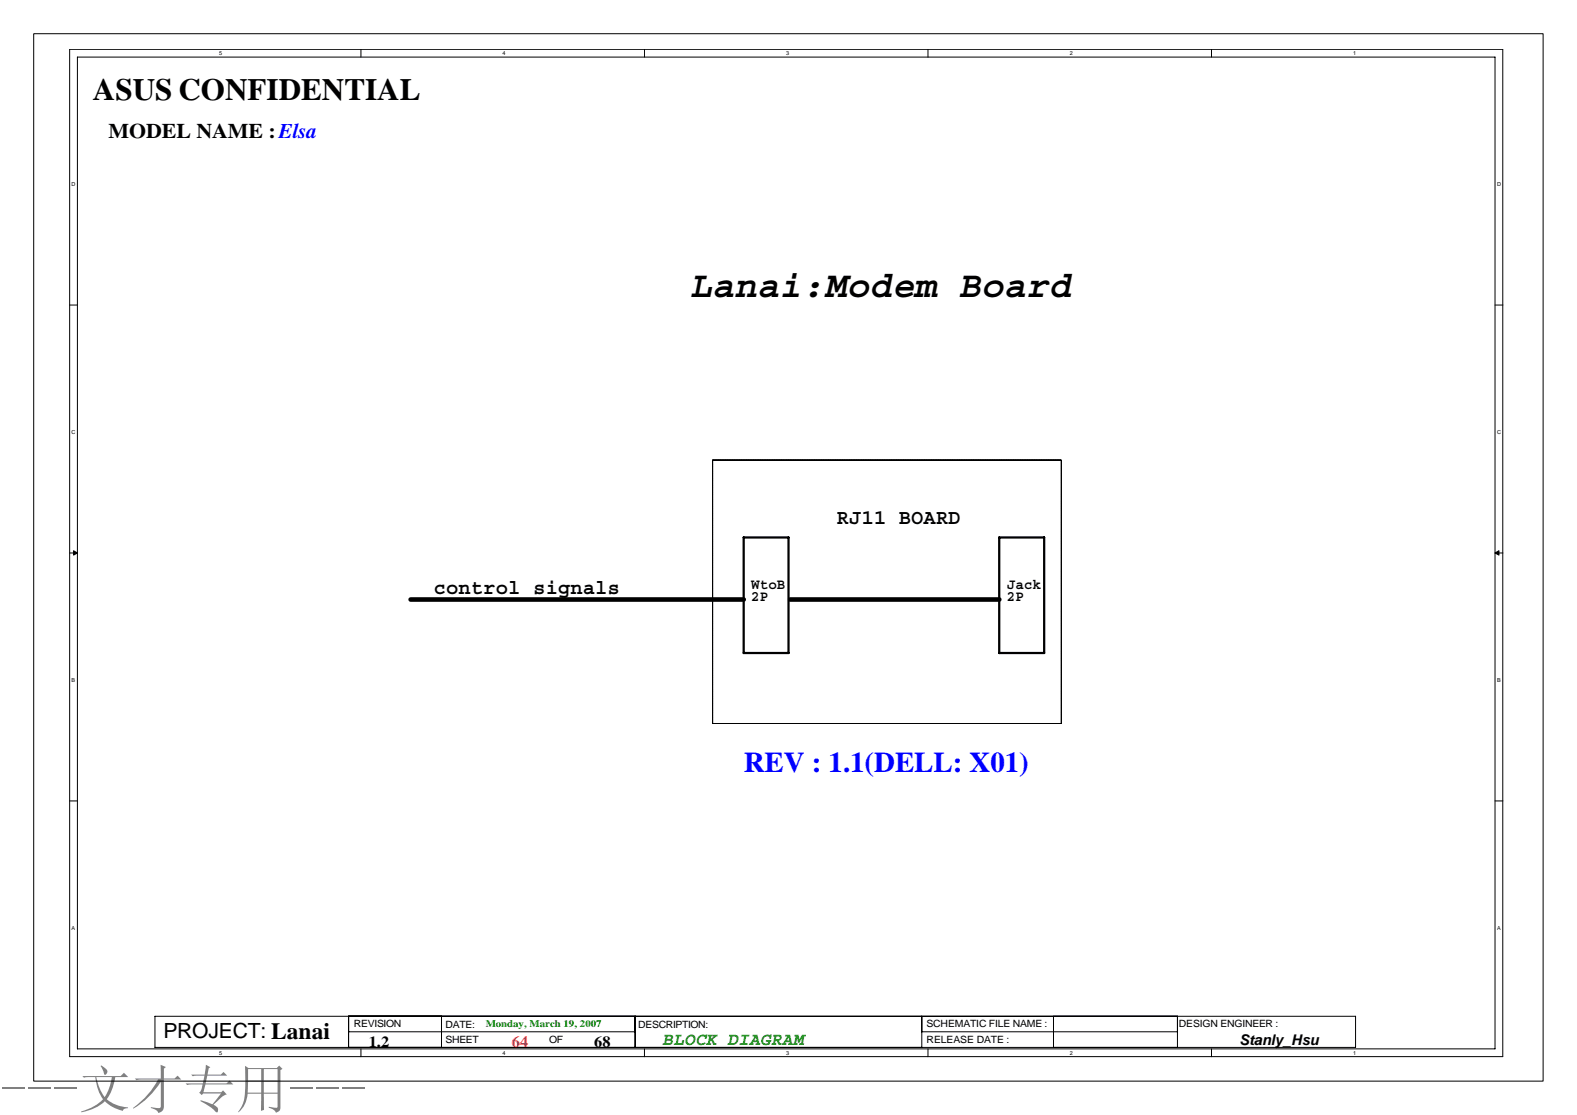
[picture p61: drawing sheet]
<svg xmlns="http://www.w3.org/2000/svg" width="297mm" height="210mm" viewBox="0 0 297 210" stroke-linecap="round" stroke-linejoin="round" font-family="sans-serif">
<defs><g id="words">
<text font-size="9.9" fill="#808080" x="0" y="208.6">---文才专用---</text>
<text font-size="7" x="129.9" y="56">Lanai:Modem Board</text>
<text font-size="5.8" x="17.5" y="18.9">ASUS CONFIDENTIAL</text>
<text font-size="5.4" fill="#00f" x="140.1" y="145.4">REV : 1.1(DELL: X01)</text>
<g font-size="3.9">
<text x="20.4" y="26">MODEL NAME :Elsa</text>
<text x="157.6" y="98.7">RJ11 BOARD</text>
<text x="81.7" y="111.8">control signals</text>
<text x="30.8" y="195.5">PROJECT: Lanai</text>
</g>
<text font-size="3.4" fill="#008000" x="124.8" y="196.8">BLOCK DIAGRAM</text>
<g font-size="2.9">
<text x="69.5" y="197.1">1.2</text>
<text x="111.9" y="197.1">68</text>
</g>
<text font-size="2.9" fill="#f00" x="96.4" y="197.1">64</text>
<g font-size="2.8">
<text x="141.5" y="110.8">WtoB</text>
<text x="141.5" y="113.2">2P</text>
<text x="189.7" y="110.8">Jack</text>
<text x="189.7" y="113.2">2P</text>
<text x="233.4" y="196.9">Stanly_Hsu</text>
</g>
<g font-size="1.9">
<text x="66.7" y="193.4">REVISION</text>
<text x="83.9" y="196.4">SHEET</text>
<text x="83.9" y="193.5">DATE:</text>
<text x="103.4" y="196.4">OF</text>
<text x="120.2" y="193.5">DESCRIPTION:</text>
<text x="174.5" y="193.4">SCHEMATIC FILE NAME :</text>
<text x="174.5" y="196.4">RELEASE DATE :</text>
<text x="222.1" y="193.4">DESIGN ENGINEER :</text>
</g>
<text font-size="1.9" fill="#008000" x="91.5" y="193.4">Monday, March 19, 2007</text>
<g font-size="1">
<text x="41.3" y="10.4">5</text>
<text x="94.7" y="10.4">4</text>
<text x="148.1" y="10.4">3</text>
<text x="201.5" y="10.4">2</text>
<text x="254.9" y="10.4">1</text>
<text x="13.5" y="35">D</text>
<text x="282" y="35">D</text>
<text x="13.5" y="81.7">C</text>
<text x="282" y="81.7">C</text>
<text x="13.5" y="128.4">B</text>
<text x="282" y="128.4">B</text>
<text x="13.5" y="175.1">A</text>
<text x="282" y="175.1">A</text>
<text x="41.3" y="198.6">5</text>
<text x="94.7" y="198.6">4</text>
<text x="148.1" y="198.6">3</text>
<text x="201.5" y="198.6">2</text>
<text x="254.9" y="198.6">1</text>
</g>
</g></defs>
<g fill="none" stroke="#000" stroke-width=".19">
<path d="M6.3 6.3h284.4v197.3h-284.4zM13.1 9.3h270v189.7h-270zM14.6 10.8h267v186.7h-267zM68 9.3v1.5M121.4 9.3v1.5M174.8 9.3v1.5M228.2 9.3v1.5M13.1 57.4h1.5M281.6 57.4h1.5M134.2 86.6h65.7v49.6h-65.7zM13.1 104.1h1.5M281.6 104.1h1.5"/>
<path d="M13.1 150.8h1.5M281.6 150.8h1.5M29.2 191.4h226.1v5.9h-226.1zM65.7 191.4v5.9M65.7 194.3h53.9M68 197.5v1.5M83.2 191.4v5.9M119.6 191.4v5.9M121.4 197.5v1.5M173.6 194.3h48.2M173.6 191.4v5.9M174.8 197.5v1.5"/>
<path d="M198.4 191.4v5.9M221.8 191.4v5.9M228.2 197.5v1.5"/>
</g>
<path d="M13.9 103.7l.7 .4-.7 .4zM281.6 104.1l.7-.4v.8z" fill="#000" stroke="#000" stroke-width=".19"/>
<path d="M77.3 112.9h62.8M148.8 112.9h39.4" fill="none" stroke="#000" stroke-width=".87"/>
<path d="M140.1 101.2h8.4v21.8h-8.4zM188.2 101.2h8.5v21.8h-8.5z" fill="none" stroke="#000" stroke-width=".42"/>
<use href="#words"/>
</svg>
